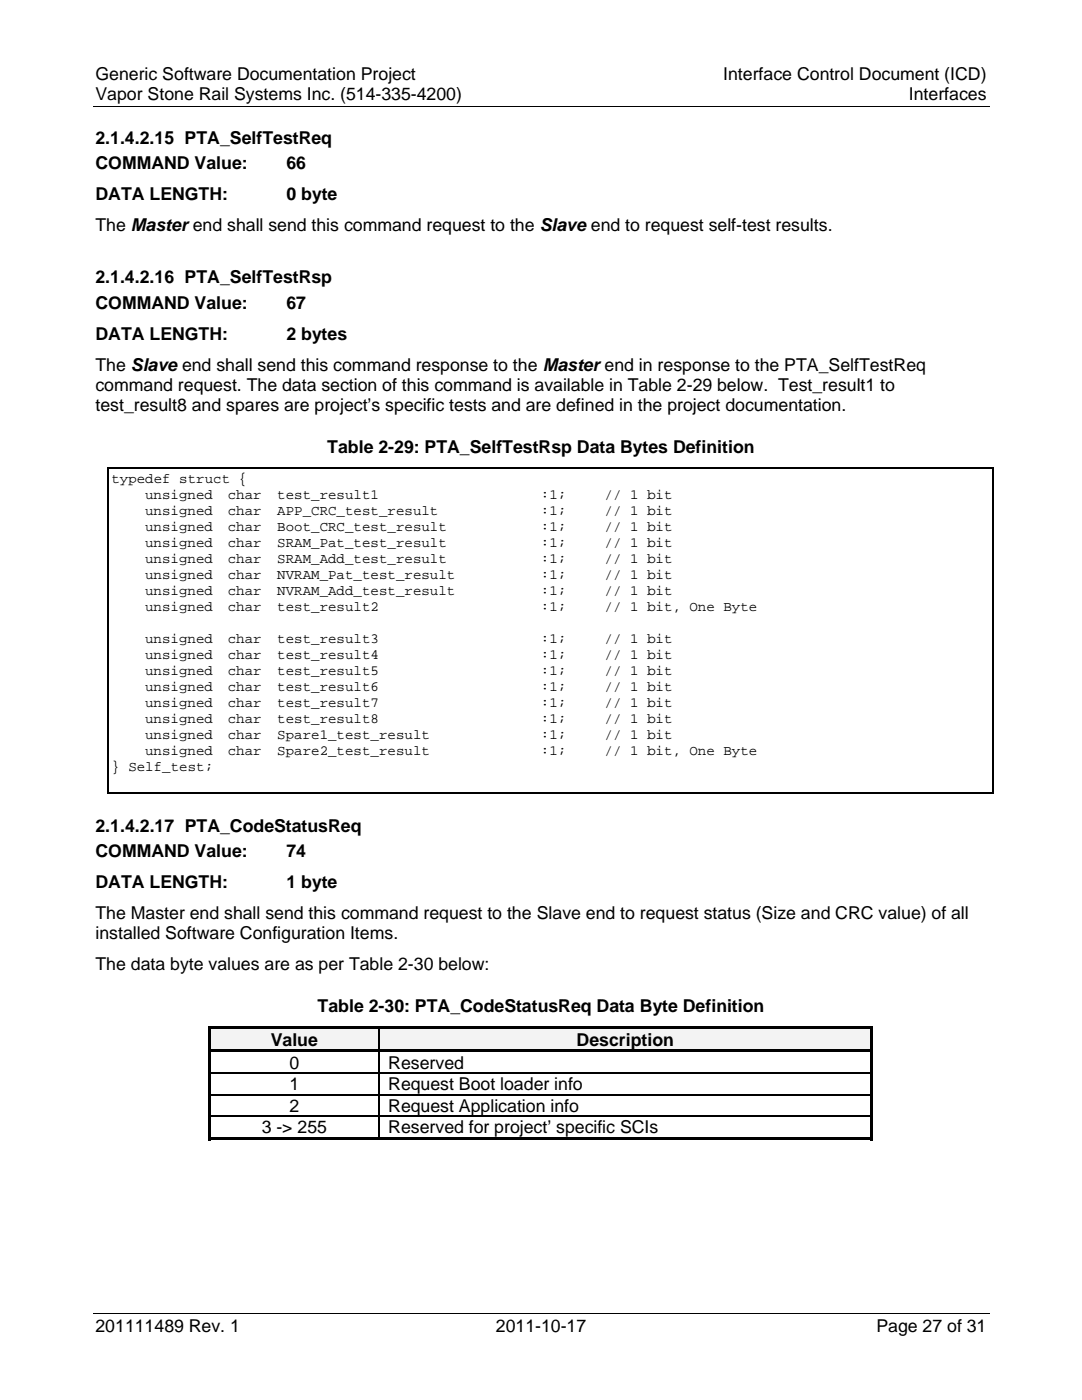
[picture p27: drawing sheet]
<svg xmlns="http://www.w3.org/2000/svg" width="216mm" height="279mm" viewBox="0 0 216 279" stroke-linecap="round" stroke-linejoin="round" font-family="sans-serif">
<defs><g id="words">
<g font-size="3.5">
<text x="19" y="16">Generic Software Documentation Project</text>
<text x="144.3" y="16">Interface Control Document (ICD)</text>
<text x="19" y="20">Vapor Stone Rail Systems Inc. (514-335-4200)</text>
<text x="181.3" y="20">Interfaces</text>
<text x="19" y="28.7">2.1.4.2.15 PTA_SelfTestReq</text>
<text x="19" y="33.8">COMMAND Value:</text>
<text x="57.2" y="33.8">66</text>
<text x="19" y="40">DATA LENGTH:</text>
<text x="57.2" y="40">0 byte</text>
<text x="19" y="46.1">The Master end shall send this command request to the Slave end to request self-test results.</text>
<text x="19.1" y="56.6">2.1.4.2.16 PTA_SelfTestRsp</text>
<text x="19.1" y="61.7">COMMAND Value:</text>
<text x="57.2" y="61.7">67</text>
<text x="19.1" y="67.8">DATA LENGTH:</text>
<text x="57.2" y="67.8">2 bytes</text>
<text x="19.1" y="74">The Slave end shall send this command response to the Master end in response to the PTA_SelfTestReq</text>
<text x="19.1" y="78">command request. The data section of this command is available in Table 2-29 below. Test_result1 to</text>
<text x="19.1" y="82.1">test_result8 and spares are project’s specific tests and are defined in the project documentation.</text>
<text x="65.3" y="90.4">Table 2-29: PTA_SelfTestRsp Data Bytes Definition</text>
<text x="19" y="166">2.1.4.2.17 PTA_CodeStatusReq</text>
<text x="19" y="171.1">COMMAND Value:</text>
<text x="57.2" y="171.1">74</text>
<text x="19" y="177.3">DATA LENGTH:</text>
<text x="57.2" y="177.3">1 byte</text>
<text x="19" y="183.4">The Master end shall send this command request to the Slave end to request status (Size and CRC value) of all</text>
<text x="19" y="187.5">installed Software Configuration Items.</text>
<text x="19" y="193.7">The data byte values are as per Table 2-30 below:</text>
<text x="63.4" y="202">Table 2-30: PTA_CodeStatusReq Data Byte Definition</text>
<text x="54" y="208.7">Value</text>
<text x="115.1" y="208.7">Description</text>
<text x="57.7" y="213.3">0</text>
<text x="77.5" y="213.3">Reserved</text>
<text x="57.7" y="217.6">1</text>
<text x="57.7" y="221.9">2</text>
<text x="77.5" y="217.6">Request Boot loader info</text>
<text x="77.5" y="221.9">Request Application info</text>
<text x="52.2" y="226.2">3 -&gt; 255</text>
<text x="77.5" y="226.2">Reserved for project’ specific SCIs</text>
<text x="19" y="265.9">201111489 Rev. 1</text>
<text x="98.9" y="265.9">2011-10-17</text>
<text x="174.9" y="265.9">Page 27 of 31</text>
</g>
<g font-size="2.8">
<text x="22.2" y="96.4">typedef struct {</text>
<text x="29" y="99.5">unsigned</text>
<text x="45.4" y="99.5">char</text>
<text x="55.3" y="99.5">test_result1</text>
<text x="107.9" y="99.5">:1;</text>
<text x="120.6" y="99.5">// 1 bit</text>
<text x="29" y="102.7">unsigned</text>
<text x="29" y="105.9">unsigned</text>
<text x="45.4" y="102.7">char</text>
<text x="45.4" y="105.9">char</text>
<text x="55.3" y="102.7">APP_CRC_test_result</text>
<text x="55.3" y="105.9">Boot_CRC_test_result</text>
<text x="107.9" y="102.7">:1;</text>
<text x="107.9" y="105.9">:1;</text>
<text x="120.6" y="102.7">// 1 bit</text>
<text x="120.6" y="105.9">// 1 bit</text>
<text x="29" y="109.1">unsigned</text>
<text x="29" y="112.4">unsigned</text>
<text x="45.4" y="109.1">char</text>
<text x="45.4" y="112.4">char</text>
<text x="55.3" y="109.1">SRAM_Pat_test_result</text>
<text x="55.3" y="112.4">SRAM_Add_test_result</text>
<text x="107.9" y="109.1">:1;</text>
<text x="107.9" y="112.4">:1;</text>
<text x="120.6" y="109.1">// 1 bit</text>
<text x="120.6" y="112.4">// 1 bit</text>
<text x="29" y="115.5">unsigned</text>
<text x="29" y="118.7">unsigned</text>
<text x="45.4" y="115.5">char</text>
<text x="45.4" y="118.7">char</text>
<text x="55.3" y="115.5">NVRAM_Pat_test_result</text>
<text x="55.3" y="118.7">NVRAM_Add_test_result</text>
<text x="107.9" y="115.5">:1;</text>
<text x="107.9" y="118.7">:1;</text>
<text x="120.6" y="115.5">// 1 bit</text>
<text x="120.6" y="118.7">// 1 bit</text>
<text x="29" y="121.9">unsigned</text>
<text x="45.4" y="121.9">char</text>
<text x="55.3" y="121.9">test_result2</text>
<text x="107.9" y="121.9">:1;</text>
<text x="120.6" y="121.9">// 1 bit, One Byte</text>
<text x="29" y="128.3">unsigned</text>
<text x="29" y="131.5">unsigned</text>
<text x="45.4" y="128.3">char</text>
<text x="45.4" y="131.5">char</text>
<text x="55.3" y="128.3">test_result3</text>
<text x="55.3" y="131.5">test_result4</text>
<text x="107.9" y="128.3">:1;</text>
<text x="107.9" y="131.5">:1;</text>
<text x="120.6" y="128.3">// 1 bit</text>
<text x="120.6" y="131.5">// 1 bit</text>
<text x="29" y="134.7">unsigned</text>
<text x="29" y="137.9">unsigned</text>
<text x="45.4" y="134.7">char</text>
<text x="45.4" y="137.9">char</text>
<text x="55.3" y="134.7">test_result5</text>
<text x="55.3" y="137.9">test_result6</text>
<text x="107.9" y="134.7">:1;</text>
<text x="107.9" y="137.9">:1;</text>
<text x="120.6" y="134.7">// 1 bit</text>
<text x="120.6" y="137.9">// 1 bit</text>
<text x="29" y="141.1">unsigned</text>
<text x="45.4" y="141.1">char</text>
<text x="55.3" y="141.1">test_result7</text>
<text x="107.9" y="141.1">:1;</text>
<text x="120.6" y="141.1">// 1 bit</text>
<text x="29" y="144.3">unsigned</text>
<text x="29" y="147.5">unsigned</text>
<text x="45.4" y="144.3">char</text>
<text x="45.4" y="147.5">char</text>
<text x="55.3" y="144.3">test_result8</text>
<text x="55.3" y="147.5">Spare1_test_result</text>
<text x="107.9" y="144.3">:1;</text>
<text x="107.9" y="147.5">:1;</text>
<text x="120.6" y="144.3">// 1 bit</text>
<text x="120.6" y="147.5">// 1 bit</text>
<text x="22.2" y="153.9">} Self_test;</text>
<text x="29" y="150.7">unsigned</text>
<text x="45.4" y="150.7">char</text>
<text x="55.3" y="150.7">Spare2_test_result</text>
<text x="107.9" y="150.7">:1;</text>
<text x="120.6" y="150.7">// 1 bit, One Byte</text>
</g>
</g></defs>
<path d="M18.5 21.3h178.9M18.5 262.2h178.9" fill="none" stroke="#000" stroke-width=".2"/>
<path d="M21.4 93.3h.3v.3h-.3zM198.1 93.3h.2v.3h-.2zM21.4 158.2h.3v.3h-.3zM198.1 158.2h.2v.3h-.2z" fill="#000"/>
<path d="M21.4 93.4h176.9M21.6 93.6v64.6M198.2 93.6v64.6M21.4 158.3h176.9" fill="none" stroke="#000" stroke-width=".25"/>
<g fill="#f3f3f3">
<path d="M42.2 205.4h33.2v4.1h-33.2z"/>
<path d="M43.8 205.4h29.9v4.1h-29.9z"/>
<path d="M75.7 205.4h98v4.1h-98z"/>
<path d="M77.5 205.4h94.6v4.1h-94.6z"/>
</g>
<g fill="#000">
<path d="M41.6 204.9h.6v.5h-.6zM41.6 204.9h132.6v.5h-132.6zM41.6 205.4h.6v4.1h-.6zM41.6 209.5h132.6v.5h-132.6zM41.6 210h.6v4h-.6zM41.6 214h.6v.3h-.6zM41.6 214.3h.6v4.1h-.6zM41.6 218.4h.6v.2h-.6zM75.4 214h.3v.3h-.3zM75.4 218.4h.3v.2h-.3zM173.7 204.9h.5v.5h-.5zM173.7 205.4h.5v4.1h-.5z"/>
<path d="M173.7 210h.5v4h-.5zM173.7 214h.5v.3h-.5zM173.7 214.3h.5v4.1h-.5zM173.7 218.4h.5v.2h-.5zM41.6 218.6h.6v4.1h-.6zM41.6 222.7h.6v.2h-.6zM41.6 222.9h.6v4.6h-.6zM41.6 227h33.8v.5h-33.8zM75.4 222.7h.3v.2h-.3zM75.4 227h98.3v.5h-98.3zM173.7 218.6h.5v4.1h-.5zM173.7 222.7h.5v.2h-.5z"/>
<path d="M173.7 222.9h.5v4.6h-.5zM173.7 227h.5v.5h-.5z"/>
</g>
<path d="M42.2 214.2h33.2M42.2 218.5h33.2M75.6 205.4v4.1M75.6 210v4M75.6 214.3v4.1M75.6 218.6v4.1M75.7 214.2h98M75.7 218.5h98M42.2 222.8h33.2M75.6 222.9v4.1M75.7 222.8h98" fill="none" stroke="#000" stroke-width=".25"/>
<use href="#words"/>
</svg>
